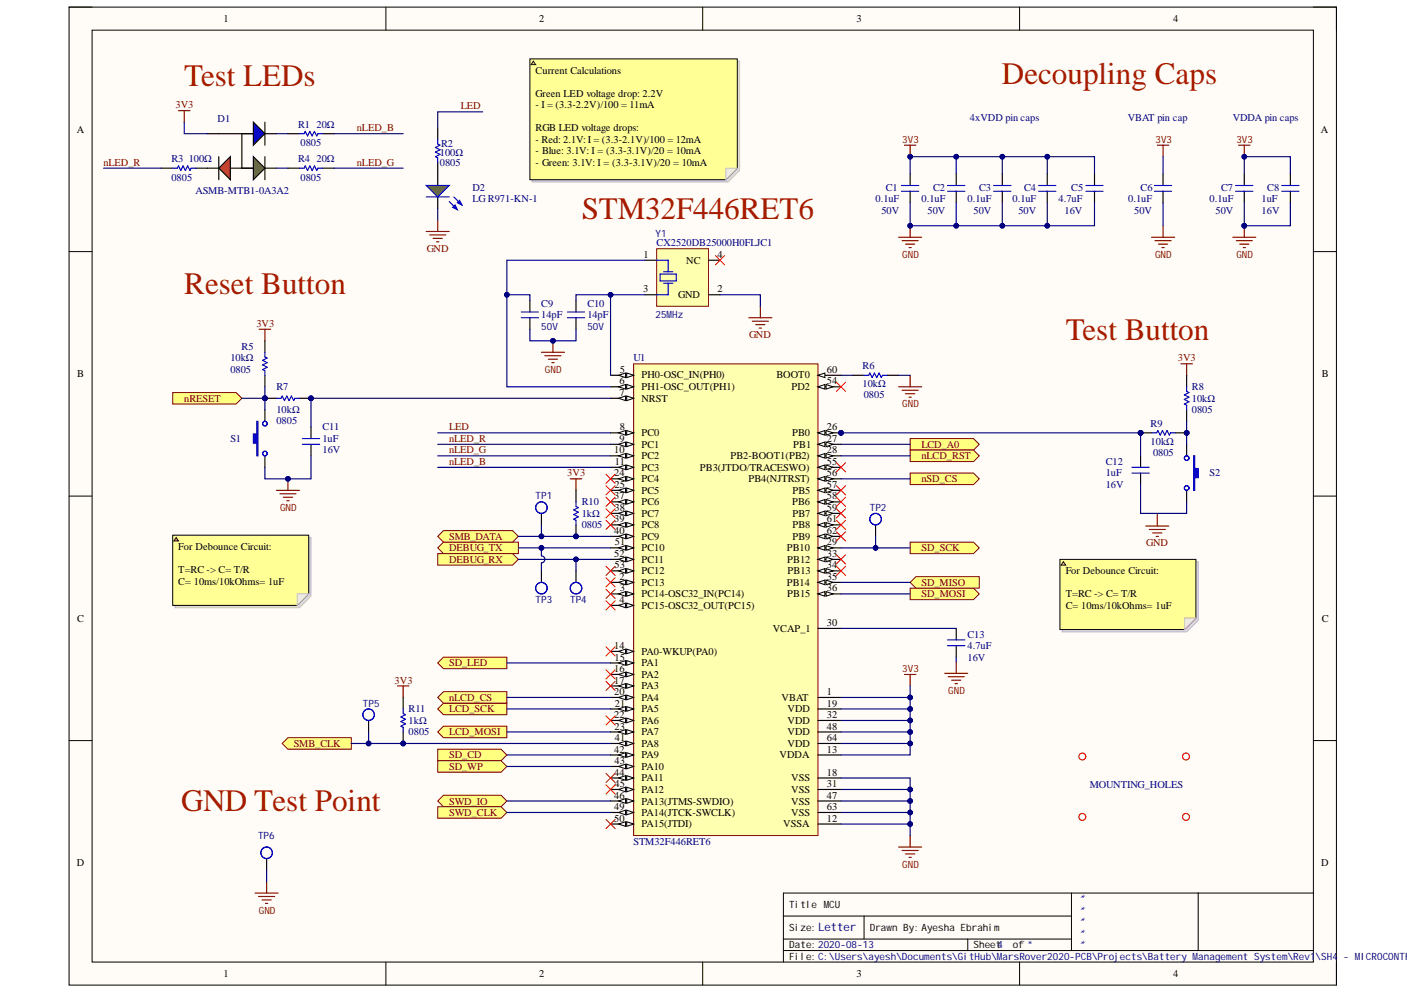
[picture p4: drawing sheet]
<svg xmlns="http://www.w3.org/2000/svg" width="297mm" height="210mm" viewBox="0 0 297 210" stroke-linecap="round" stroke-linejoin="round" font-family="sans-serif">
<defs><g id="words">
<g font-size="6.6" fill="#a61c00">
<text x="211.5" y="17.7">Decoupling Caps</text>
<text x="38.9" y="18.3">Test LEDs</text>
<text x="122.8" y="46.2">STM32F446RET6</text>
<text x="38.9" y="62">Reset Button</text>
<text x="225" y="71.7">Test Button</text>
<text x="38.2" y="171.3">GND Test Point</text>
</g>
<text font-size="2.4" fill="#000080" x="172.7" y="196.7">Letter</text>
<g font-size="2.2">
<text x="47.2" y="4.6">1</text>
<text x="113.8" y="4.6">2</text>
<text x="180.8" y="4.6">3</text>
<text x="247.7" y="4.6">4</text>
<text x="113.1" y="15.5">Current Calculations</text>
<text x="113.1" y="20.4">Green LED voltage drop: 2.2V</text>
<text x="113.1" y="22.9">- I = (3.3-2.2V)/100 = 11mA</text>
<text x="16.2" y="28">A</text>
<text x="113.1" y="27.7">RGB LED voltage drops:</text>
<text x="278.9" y="28">A</text>
<text x="113.1" y="30.2">- Red: 2.1V: I = (3.3-2.1V)/100 = 12mA</text>
<text x="113.1" y="32.6">- Blue: 3.1V: I = (3.3-3.1V)/20 = 10mA</text>
<text x="113.1" y="35">- Green: 3.1V: I = (3.3-3.1V)/20 = 10mA</text>
<text x="135.8" y="54.4">1</text>
<text x="144.9" y="55.7">NC</text>
<text x="151.5" y="54.4">4</text>
<text x="135.8" y="61.8">3</text>
<text x="143.2" y="62.9">GND</text>
<text x="151.5" y="61.8">2</text>
<text x="16.3" y="79.7">B</text>
<text x="130.8" y="81.2">6</text>
<text x="130.8" y="83.6">7</text>
<text x="130.8" y="78.7">5</text>
<text x="135.4" y="79.9">PH0-OSC_IN(PH0)</text>
<text x="135.4" y="82.4">PH1-OSC_OUT(PH1)</text>
<text x="163.9" y="79.9">BOOT0</text>
<text x="167.1" y="82.4">PD2</text>
<text x="174.6" y="81.2">54</text>
<text x="174.6" y="78.7">60</text>
<text x="279" y="79.7">B</text>
<text x="135.4" y="84.8">NRST</text>
<text x="129.7" y="95.7">10</text>
<text x="130.8" y="93.4">9</text>
<text x="130.8" y="90.9">8</text>
<text x="135.4" y="92.1">PC0</text>
<text x="135.4" y="94.5">PC1</text>
<text x="167.2" y="92.1">PB0</text>
<text x="167.5" y="94.5">PB1</text>
<text x="174.6" y="90.9">26</text>
<text x="174.6" y="93.4">27</text>
<text x="174.6" y="95.7">28</text>
<text x="129.7" y="100.6">24</text>
<text x="129.8" y="98.2">11</text>
<text x="135.4" y="97">PC2</text>
<text x="135.4" y="99.4">PC3</text>
<text x="135.4" y="101.8">PC4</text>
<text x="147.8" y="99.4">PB3(JTDO/TRACESWO)</text>
<text x="154.2" y="97">PB2-BOOT1(PB2)</text>
<text x="158" y="101.8">PB4(NJTRST)</text>
<text x="174.6" y="98.2">55</text>
<text x="174.6" y="100.6">56</text>
<text x="129.7" y="105.4">37</text>
<text x="129.7" y="103.1">25</text>
<text x="129.7" y="107.9">38</text>
<text x="135.4" y="104.3">PC5</text>
<text x="135.4" y="106.7">PC6</text>
<text x="167.2" y="106.7">PB6</text>
<text x="167.3" y="104.3">PB5</text>
<text x="174.6" y="103.1">57</text>
<text x="174.6" y="105.4">58</text>
<text x="174.6" y="107.9">59</text>
<text x="129.7" y="110.3">39</text>
<text x="129.7" y="112.8">40</text>
<text x="135.4" y="109.2">PC7</text>
<text x="135.4" y="111.5">PC8</text>
<text x="135.4" y="114">PC9</text>
<text x="167.3" y="109.2">PB7</text>
<text x="167.3" y="111.5">PB8</text>
<text x="167.3" y="114">PB9</text>
<text x="174.6" y="110.3">61</text>
<text x="174.6" y="112.8">62</text>
<text x="37.6" y="116.2">For Debounce Circuit:</text>
<text x="129.7" y="117.6">52</text>
<text x="129.8" y="115.1">51</text>
<text x="135.4" y="116.4">PC10</text>
<text x="135.4" y="118.9">PC11</text>
<text x="166.1" y="116.4">PB10</text>
<text x="166.2" y="118.9">PB12</text>
<text x="174.6" y="115.1">29</text>
<text x="174.6" y="117.6">33</text>
<text x="37.6" y="121">T=RC -&gt; C= T/R</text>
<text x="37.6" y="123.4">C= 10ms/10kOhms= 1uF</text>
<text x="129.7" y="120">53</text>
<text x="130.8" y="122.5">2</text>
<text x="130.8" y="124.9">3</text>
<text x="135.4" y="123.7">PC13</text>
<text x="135.4" y="121.2">PC12</text>
<text x="166.1" y="123.7">PB14</text>
<text x="166.3" y="121.2">PB13</text>
<text x="174.6" y="120">34</text>
<text x="174.6" y="122.5">35</text>
<text x="174.6" y="124.9">36</text>
<text x="225" y="121.2">For Debounce Circuit:</text>
<text x="16.3" y="131.3">C</text>
<text x="130.8" y="127.3">4</text>
<text x="135.4" y="126.1">PC14-OSC32_IN(PC14)</text>
<text x="135.4" y="128.6">PC15-OSC32_OUT(PC15)</text>
<text x="166.2" y="126.1">PB15</text>
<text x="225" y="126.1">T=RC -&gt; C= T/R</text>
<text x="225" y="128.6">C= 10ms/10kOhms= 1uF</text>
<text x="279" y="131.3">C</text>
<text x="129.7" y="137">14</text>
<text x="163.2" y="133.4">VCAP_1</text>
<text x="174.6" y="132.2">30</text>
<text x="129.7" y="141.9">16</text>
<text x="129.7" y="139.5">15</text>
<text x="135.4" y="138.3">PA0-WKUP(PA0)</text>
<text x="135.4" y="140.7">PA1</text>
<text x="135.4" y="143.1">PA2</text>
<text x="129.7" y="144.4">17</text>
<text x="129.7" y="146.7">20</text>
<text x="129.8" y="149.2">21</text>
<text x="135.4" y="145.6">PA3</text>
<text x="135.4" y="148">PA4</text>
<text x="165" y="148">VBAT</text>
<text x="174.6" y="146.7">1</text>
<text x="174.6" y="149.2">19</text>
<text x="129.7" y="151.6">22</text>
<text x="129.7" y="154.1">23</text>
<text x="135.4" y="150.4">PA5</text>
<text x="135.4" y="152.8">PA6</text>
<text x="135.4" y="155.3">PA7</text>
<text x="166.3" y="150.4">VDD</text>
<text x="166.3" y="152.8">VDD</text>
<text x="166.3" y="155.3">VDD</text>
<text x="174.6" y="151.6">32</text>
<text x="174.6" y="154.1">48</text>
<text x="129.7" y="158.9">42</text>
<text x="129.7" y="161.4">43</text>
<text x="129.8" y="156.5">41</text>
<text x="135.4" y="157.7">PA8</text>
<text x="135.4" y="160.1">PA9</text>
<text x="164.6" y="160.1">VDDA</text>
<text x="166.3" y="157.7">VDD</text>
<text x="174.6" y="158.9">13</text>
<text x="174.6" y="156.5">64</text>
<text x="129.7" y="163.8">44</text>
<text x="129.7" y="166.2">45</text>
<text x="135.4" y="162.5">PA10</text>
<text x="135.4" y="165">PA11</text>
<text x="135.4" y="167.4">PA12</text>
<text x="167" y="165">VSS</text>
<text x="167" y="167.4">VSS</text>
<text x="174.6" y="163.8">18</text>
<text x="174.6" y="166.2">31</text>
<text x="129.7" y="168.6">46</text>
<text x="129.7" y="171.1">49</text>
<text x="129.7" y="173.5">50</text>
<text x="135.4" y="169.9">PA13(JTMS-SWDIO)</text>
<text x="135.4" y="172.3">PA14(JTCK-SWCLK)</text>
<text x="167" y="169.9">VSS</text>
<text x="167" y="172.3">VSS</text>
<text x="174.6" y="173.5">12</text>
<text x="174.6" y="168.6">47</text>
<text x="174.6" y="171.1">63</text>
<text x="135.4" y="174.7">PA15(JTDI)</text>
<text x="165.4" y="174.7">VSSA</text>
<text x="16.2" y="182.9">D</text>
<text x="278.9" y="182.9">D</text>
<text x="47.2" y="206.3">1</text>
<text x="113.8" y="206.3">2</text>
<text x="180.8" y="206.3">3</text>
<text x="247.7" y="206.3">4</text>
</g>
<g font-size="2.2" fill="#800000">
<text x="37" y="22.9">3V3</text>
<text x="97.3" y="23.1">LED</text>
<text x="75.4" y="27.7">nLED_B</text>
<text x="21.8" y="35">nLED_R</text>
<text x="75.4" y="35">nLED_G</text>
<text x="90.1" y="53.2">GND</text>
<text x="54.1" y="69">3V3</text>
<text x="158.2" y="71.5">GND</text>
<text x="248.7" y="76.3">3V3</text>
<text x="38.9" y="84.8">nRESET</text>
<text x="94.8" y="90.9">LED</text>
<text x="94.8" y="93.4">nLED_R</text>
<text x="94.8" y="95.7">nLED_G</text>
<text x="194.5" y="94.5">LCD_A0</text>
<text x="94.8" y="98.2">nLED_B</text>
<text x="119.8" y="100.6">3V3</text>
<text x="194.5" y="101.8">nSD_CS</text>
<text x="194.5" y="97">nLCD_RST</text>
<text x="94.8" y="114">SMB_DATA</text>
<text x="94.8" y="116.4">DEBUG_TX</text>
<text x="94.8" y="118.9">DEBUG_RX</text>
<text x="194.5" y="116.4">SD_SCK</text>
<text x="242" y="115.4">GND</text>
<text x="194.5" y="123.7">SD_MISO</text>
<text x="194.5" y="126.1">SD_MOSI</text>
<text x="94.8" y="140.7">SD_LED</text>
<text x="83.3" y="144.4">3V3</text>
<text x="94.8" y="148">nLCD_CS</text>
<text x="94.8" y="155.3">LCD_MOSI</text>
<text x="94.8" y="150.4">LCD_SCK</text>
<text x="62" y="157.7">SMB_CLK</text>
<text x="94.8" y="160.1">SD_CD</text>
<text x="94.8" y="162.5">SD_WP</text>
<text x="94.8" y="169.9">SWD_IO</text>
<text x="94.8" y="172.3">SWD_CLK</text>
</g>
<g font-size="2.2" fill="#000080">
<text x="45.9" y="25.8">D1</text>
<text x="62.9" y="27">R1</text>
<text x="66.8" y="27">20Ω</text>
<text x="204.8" y="25.5">4xVDD pin caps</text>
<text x="238.1" y="25.5">VBAT pin cap</text>
<text x="260.3" y="25.5">VDDA pin caps</text>
<text x="36.2" y="34.3">R3</text>
<text x="39.8" y="34.3">100Ω</text>
<text x="62.9" y="34.3">R4</text>
<text x="63.4" y="30.9">0805</text>
<text x="66.8" y="34.3">20Ω</text>
<text x="92.9" y="35">0805</text>
<text x="92.9" y="33">100Ω</text>
<text x="93.1" y="31.1">R2</text>
<text x="36.2" y="38.2">0805</text>
<text x="41.3" y="41.1">ASMB-MTB1-0A3A2</text>
<text x="63.4" y="38.2">0805</text>
<text x="99.7" y="40.4">D2</text>
<text x="187" y="40.4">C1</text>
<text x="197" y="40.4">C2</text>
<text x="206.7" y="40.4">C3</text>
<text x="216.2" y="40.4">C4</text>
<text x="226.2" y="40.4">C5</text>
<text x="240.8" y="40.4">C6</text>
<text x="257.8" y="40.4">C7</text>
<text x="267.5" y="40.4">C8</text>
<text x="99.7" y="42.7">LG R971-KN-1</text>
<text x="184.8" y="42.7">0.1uF</text>
<text x="186.1" y="45.2">50V</text>
<text x="194.5" y="42.7">0.1uF</text>
<text x="195.8" y="45.2">50V</text>
<text x="204.3" y="42.7">0.1uF</text>
<text x="205.5" y="45.2">50V</text>
<text x="213.7" y="42.7">0.1uF</text>
<text x="215" y="45.2">50V</text>
<text x="223.5" y="42.7">4.7uF</text>
<text x="224.7" y="45.2">16V</text>
<text x="238.2" y="42.7">0.1uF</text>
<text x="239.4" y="45.2">50V</text>
<text x="255.3" y="42.7">0.1uF</text>
<text x="256.6" y="45.2">50V</text>
<text x="266.3" y="42.7">1uF</text>
<text x="266.3" y="45.2">16V</text>
<text x="138.6" y="52">CX2520DB25000H0FLJC1</text>
<text x="114.3" y="64.8">C9</text>
<text x="124" y="64.8">C10</text>
<text x="114.3" y="67.2">14pF</text>
<text x="124" y="67.2">14pF</text>
<text x="48.6" y="76.3">10kΩ</text>
<text x="51" y="73.9">R5</text>
<text x="133.7" y="76.3">U1</text>
<text x="182.1" y="78">R6</text>
<text x="48.6" y="78.7">0805</text>
<text x="58.4" y="82.4">R7</text>
<text x="182.1" y="81.7">10kΩ</text>
<text x="251.6" y="82.4">R8</text>
<text x="58.4" y="89.6">0805</text>
<text x="58.4" y="87.3">10kΩ</text>
<text x="182.4" y="84.1">0805</text>
<text x="251.6" y="87.3">0805</text>
<text x="251.6" y="84.8">10kΩ</text>
<text x="48.6" y="93.4">S1</text>
<text x="68.1" y="93.4">1uF</text>
<text x="68.1" y="95.7">16V</text>
<text x="68.1" y="90.9">C11</text>
<text x="242.9" y="94">10kΩ</text>
<text x="242.9" y="90.1">R9</text>
<text x="233.4" y="100.6">1uF</text>
<text x="233.4" y="98.2">C12</text>
<text x="243.4" y="96.2">0805</text>
<text x="255.3" y="100.6">S2</text>
<text x="122.8" y="106.7">R10</text>
<text x="233.4" y="103.1">16V</text>
<text x="122.8" y="111.5">0805</text>
<text x="122.8" y="109.2">1kΩ</text>
<text x="204.3" y="137">4.7uF</text>
<text x="204.3" y="134.7">C13</text>
<text x="204.3" y="139.5">16V</text>
<text x="86.3" y="155.3">0805</text>
<text x="86.3" y="152.8">1kΩ</text>
<text x="86.3" y="150.4">R11</text>
<text x="230.1" y="166.4">MOUNTING_HOLES</text>
<text x="133.7" y="178.3">STM32F446RET6</text>
</g>
<g font-size="2.1" fill="#800000">
<text x="190.5" y="30.2">3V3</text>
<text x="243.9" y="30.2">3V3</text>
<text x="261" y="30.2">3V3</text>
<text x="190.5" y="54.4">GND</text>
<text x="243.8" y="54.4">GND</text>
<text x="261" y="54.4">GND</text>
<text x="115" y="78.7">GND</text>
<text x="190.5" y="86">GND</text>
<text x="59.1" y="107.9">GND</text>
<text x="190.5" y="141.9">3V3</text>
<text x="200.2" y="146.5">GND</text>
<text x="190.5" y="183.2">GND</text>
<text x="54.6" y="193">GND</text>
</g>
<g font-size="2.1" fill="#000080">
<text x="138.4" y="50.1">Y1</text>
<text x="114.3" y="69.6">50V</text>
<text x="124" y="69.6">50V</text>
<text x="138.4" y="67.1">25MHz</text>
<text x="113.1" y="105.4">TP1</text>
<text x="183.6" y="107.9">TP2</text>
<text x="113.1" y="127.3">TP3</text>
<text x="120.4" y="127.3">TP4</text>
<text x="76.6" y="149.2">TP5</text>
<text x="54.5" y="177.2">TP6</text>
<text x="227.4" y="190.5">*</text>
<text x="227.4" y="193">*</text>
<text x="227.4" y="195.3">*</text>
<text x="227.4" y="197.8">*</text>
<text x="227.4" y="200.2">*</text>
<text x="277.7" y="202.7">\SH4</text>
<text x="283.6" y="202.7">- MICROCONTRO</text>
</g>
<g font-size="2.1">
<text x="166.6" y="191.7">Title MCU</text>
<text x="166.6" y="196.6">Size:</text>
<text x="183.6" y="196.6">Drawn By:Ayesha Ebrahim</text>
<text x="166.6" y="200.2">Date:2020-08-13</text>
<text x="166.6" y="202.7">File:C:\Users\ayesh\Documents\GitHub\MarsRover2020-PCB\Projects\Battery Management System\Rev1</text>
<text x="205.5" y="200.2">Sheet4</text>
<text x="213.8" y="200.2">of *</text>
</g>
</g></defs>
<path d="M14.6 1.5h267.5v206.5h-267.5z" fill-rule="evenodd" fill="#fffcf8"/>
<path d="M14.6 1.5h267.5v206.5h-267.5z" fill="none" stroke="#000" stroke-width=".21"/>
<path d="M19.4 6.4h257.9v196.8h-257.9z" fill-rule="evenodd" fill="#fffcf8"/>
<g fill="none" stroke="#000" stroke-width=".21">
<path d="M14.6 1.5h4.8M19.4 6.4h257.9v196.8h-257.9zM81.5 1.5v4.9M148.4 1.5v4.9M215.2 1.5v4.9M277.3 1.5h4.8v4.9M14.6 53.1h4.8M277.3 53.1h4.8M14.6 104.8h4.8M277.3 104.8h4.8M14.6 156.4h4.8M277.3 156.4h4.8"/>
<path d="M165.4 193.4h60.8M165.4 198.3h60.8M182.4 193.4v4.9M204.3 198.3v2.4M226.2 188.6v12.1M253 188.6v12.1M277.3 188.6h-111.9v14.6M81.5 203.2v4.8M148.4 203.2v4.8M165.4 200.7h111.9M215.2 203.2v4.8M282.1 203.2v4.8"/>
</g>
<path d="M138.6 52.5h11v12.2h-11z" fill-rule="evenodd" fill="#ffffb0"/>
<path d="M138.6 52.5h11v12.2h-11z" fill="none" stroke="#800000" stroke-width=".21"/>
<path d="M136.2 55h2.4M149.6 55h2.4M111.9 63.5v2.4M111.9 67.1v2.4M121.6 63.5v2.4M121.6 67.1v2.4M136.2 62.2h2.4M149.6 62.2h2.4" fill="none" stroke="#000" stroke-width=".24"/>
<path d="M138.6 55h2.5v2.4M139.4 57.9h3.4v1.4h-3.4zM140.1 59.8h1.9M140.1 57.4h1.9M141.1 59.8v2.4h-2.5M110 67.1h3.7M110 65.9h3.7M119.8 67.1h3.6M119.8 65.9h3.6" fill="none" stroke="#00f" stroke-width=".24"/>
<path d="M201.9 139.8v2.4M199.4 142.2h4.9M200.2 142.9h3.4M200.9 143.6h1.9M201.6 144.4h.5M189.7 178.9h4.9M190.4 179.6h3.4M192.1 176.4v2.5M191.2 180.3h1.9M191.9 181.1h.5" fill="none" stroke="#800000" stroke-width=".24"/>
<circle cx="177.5" cy="91.4" r=".49" fill="#000080"/>
<circle cx="177.5" cy="91.4" r=".49" fill="none" stroke="#000080" stroke-width=".21"/>
<path d="M133.8 76.8h38.9v99.6h-38.9z" fill-rule="evenodd" fill="#ffffb0"/>
<path d="M133.8 76.8h38.9v99.6h-38.9z" fill="none" stroke="#800000" stroke-width=".21"/>
<path d="M128.9 96.3h4.9" fill="none" stroke="#000" stroke-width=".24"/>
<path d="M132.3 95.8l1.5 .5-1.5 .4z" fill="#f8fcff"/>
<path d="M132.3 95.8l1.5 .5-1.5 .4z" fill="none" stroke="#000" stroke-width=".21"/>
<path d="M130.6 96.3l1.5-.5v.9z" fill="#f8fcff"/>
<path d="M130.6 96.3l1.5-.5v.9z" fill="none" stroke="#000" stroke-width=".21"/>
<path d="M128.9 98.7h4.9" fill="none" stroke="#000" stroke-width=".24"/>
<path d="M132.3 98.2l1.5 .5-1.5 .5z" fill="#f8fcff"/>
<path d="M132.3 98.2l1.5 .5-1.5 .5z" fill="none" stroke="#000" stroke-width=".21"/>
<path d="M130.6 98.7l1.5-.5v1z" fill="#f8fcff"/>
<path d="M130.6 98.7l1.5-.5v1z" fill="none" stroke="#000" stroke-width=".21"/>
<path d="M128.9 137.6h4.9" fill="none" stroke="#000" stroke-width=".24"/>
<path d="M132.3 137.1l1.5 .5-1.5 .4z" fill="#f8fcff"/>
<path d="M132.3 137.1l1.5 .5-1.5 .4z" fill="none" stroke="#000" stroke-width=".21"/>
<path d="M130.6 137.6l1.5-.5v.9z" fill="#f8fcff"/>
<path d="M130.6 137.6l1.5-.5v.9z" fill="none" stroke="#000" stroke-width=".21"/>
<path d="M128.9 140h4.9" fill="none" stroke="#000" stroke-width=".24"/>
<path d="M132.3 139.5l1.5 .5-1.5 .5z" fill="#f8fcff"/>
<path d="M132.3 139.5l1.5 .5-1.5 .5z" fill="none" stroke="#000" stroke-width=".21"/>
<path d="M130.6 140l1.5-.5v1z" fill="#f8fcff"/>
<path d="M130.6 140l1.5-.5v1z" fill="none" stroke="#000" stroke-width=".21"/>
<path d="M128.9 142.4h4.9" fill="none" stroke="#000" stroke-width=".24"/>
<path d="M132.3 141.9l1.5 .5-1.5 .5z" fill="#f8fcff"/>
<path d="M132.3 141.9l1.5 .5-1.5 .5z" fill="none" stroke="#000" stroke-width=".21"/>
<path d="M130.6 142.4l1.5-.5v1z" fill="#f8fcff"/>
<path d="M130.6 142.4l1.5-.5v1z" fill="none" stroke="#000" stroke-width=".21"/>
<path d="M128.9 144.8h4.9" fill="none" stroke="#000" stroke-width=".24"/>
<path d="M132.3 144.4l1.5 .4-1.5 .5z" fill="#f8fcff"/>
<path d="M132.3 144.4l1.5 .4-1.5 .5z" fill="none" stroke="#000" stroke-width=".21"/>
<path d="M130.6 144.8l1.5-.4v.9z" fill="#f8fcff"/>
<path d="M130.6 144.8l1.5-.4v.9z" fill="none" stroke="#000" stroke-width=".21"/>
<path d="M128.9 123h4.9" fill="none" stroke="#000" stroke-width=".24"/>
<path d="M132.3 122.5l1.5 .5-1.5 .5z" fill="#f8fcff"/>
<path d="M132.3 122.5l1.5 .5-1.5 .5z" fill="none" stroke="#000" stroke-width=".21"/>
<path d="M130.6 123l1.5-.5v1z" fill="#f8fcff"/>
<path d="M130.6 123l1.5-.5v1z" fill="none" stroke="#000" stroke-width=".21"/>
<path d="M128.9 147.3h4.9" fill="none" stroke="#000" stroke-width=".24"/>
<path d="M132.3 146.8l1.5 .5-1.5 .5z" fill="#f8fcff"/>
<path d="M132.3 146.8l1.5 .5-1.5 .5z" fill="none" stroke="#000" stroke-width=".21"/>
<path d="M130.6 147.3l1.5-.5v1z" fill="#f8fcff"/>
<path d="M130.6 147.3l1.5-.5v1z" fill="none" stroke="#000" stroke-width=".21"/>
<path d="M128.9 149.7h4.9" fill="none" stroke="#000" stroke-width=".24"/>
<path d="M132.3 149.2l1.5 .5-1.5 .5z" fill="#f8fcff"/>
<path d="M132.3 149.2l1.5 .5-1.5 .5z" fill="none" stroke="#000" stroke-width=".21"/>
<path d="M130.6 149.7l1.5-.5v1z" fill="#f8fcff"/>
<path d="M130.6 149.7l1.5-.5v1z" fill="none" stroke="#000" stroke-width=".21"/>
<path d="M128.9 152.1h4.9" fill="none" stroke="#000" stroke-width=".24"/>
<path d="M132.3 151.7l1.5 .4-1.5 .5z" fill="#f8fcff"/>
<path d="M132.3 151.7l1.5 .4-1.5 .5z" fill="none" stroke="#000" stroke-width=".21"/>
<path d="M130.6 152.1l1.5-.4v.9z" fill="#f8fcff"/>
<path d="M130.6 152.1l1.5-.4v.9z" fill="none" stroke="#000" stroke-width=".21"/>
<path d="M128.9 154.6h4.9" fill="none" stroke="#000" stroke-width=".24"/>
<path d="M132.3 154.1l1.5 .5-1.5 .5z" fill="#f8fcff"/>
<path d="M132.3 154.1l1.5 .5-1.5 .5z" fill="none" stroke="#000" stroke-width=".21"/>
<path d="M130.6 154.6l1.5-.5v1z" fill="#f8fcff"/>
<path d="M130.6 154.6l1.5-.5v1z" fill="none" stroke="#000" stroke-width=".21"/>
<path d="M128.9 101.1h4.9" fill="none" stroke="#000" stroke-width=".24"/>
<path d="M132.3 100.6l1.5 .5-1.5 .5z" fill="#f8fcff"/>
<path d="M132.3 100.6l1.5 .5-1.5 .5z" fill="none" stroke="#000" stroke-width=".21"/>
<path d="M130.6 101.1l1.5-.5v1z" fill="#f8fcff"/>
<path d="M130.6 101.1l1.5-.5v1z" fill="none" stroke="#000" stroke-width=".21"/>
<path d="M128.9 103.5h4.9" fill="none" stroke="#000" stroke-width=".24"/>
<path d="M132.3 103.1l1.5 .4-1.5 .5z" fill="#f8fcff"/>
<path d="M132.3 103.1l1.5 .4-1.5 .5z" fill="none" stroke="#000" stroke-width=".21"/>
<path d="M130.6 103.5l1.5-.4v.9z" fill="#f8fcff"/>
<path d="M130.6 103.5l1.5-.4v.9z" fill="none" stroke="#000" stroke-width=".21"/>
<path d="M172.7 91.4h4.8" fill="none" stroke="#000" stroke-width=".24"/>
<path d="M172.7 91.4l1.4-.5v1z" fill="#f8fcff"/>
<path d="M172.7 91.4l1.4-.5v1z" fill="none" stroke="#000" stroke-width=".21"/>
<path d="M174.4 90.9l1.4 .5-1.4 .5z" fill="#f8fcff"/>
<path d="M174.4 90.9l1.4 .5-1.4 .5z" fill="none" stroke="#000" stroke-width=".21"/>
<circle cx="177.5" cy="91.4" r=".49" fill="#000080"/>
<circle cx="177.5" cy="91.4" r=".49" fill="none" stroke="#000080" stroke-width=".21"/>
<path d="M172.7 93.8h4.8" fill="none" stroke="#000" stroke-width=".24"/>
<path d="M172.7 93.8l1.4-.5v1z" fill="#f8fcff"/>
<path d="M172.7 93.8l1.4-.5v1z" fill="none" stroke="#000" stroke-width=".21"/>
<path d="M174.4 93.3l1.4 .5-1.4 .5z" fill="#f8fcff"/>
<path d="M174.4 93.3l1.4 .5-1.4 .5z" fill="none" stroke="#000" stroke-width=".21"/>
<path d="M172.7 96.3h4.8" fill="none" stroke="#000" stroke-width=".24"/>
<path d="M172.7 96.3l1.4-.5v.9z" fill="#f8fcff"/>
<path d="M172.7 96.3l1.4-.5v.9z" fill="none" stroke="#000" stroke-width=".21"/>
<path d="M174.4 95.8l1.4 .5-1.4 .4z" fill="#f8fcff"/>
<path d="M174.4 95.8l1.4 .5-1.4 .4z" fill="none" stroke="#000" stroke-width=".21"/>
<path d="M172.7 115.7h4.8" fill="none" stroke="#000" stroke-width=".24"/>
<path d="M172.7 115.7l1.4-.5v1z" fill="#f8fcff"/>
<path d="M172.7 115.7l1.4-.5v1z" fill="none" stroke="#000" stroke-width=".21"/>
<path d="M174.4 115.2l1.4 .5-1.4 .5z" fill="#f8fcff"/>
<path d="M174.4 115.2l1.4 .5-1.4 .5z" fill="none" stroke="#000" stroke-width=".21"/>
<path d="M128.9 125.4h4.9" fill="none" stroke="#000" stroke-width=".24"/>
<path d="M132.3 124.9l1.5 .5-1.5 .5z" fill="#f8fcff"/>
<path d="M132.3 124.9l1.5 .5-1.5 .5z" fill="none" stroke="#000" stroke-width=".21"/>
<path d="M130.6 125.4l1.5-.5v1z" fill="#f8fcff"/>
<path d="M130.6 125.4l1.5-.5v1z" fill="none" stroke="#000" stroke-width=".21"/>
<path d="M172.7 118.1h4.8" fill="none" stroke="#000" stroke-width=".24"/>
<path d="M172.7 118.1l1.4-.5v1z" fill="#f8fcff"/>
<path d="M172.7 118.1l1.4-.5v1z" fill="none" stroke="#000" stroke-width=".21"/>
<path d="M174.4 117.6l1.4 .5-1.4 .5z" fill="#f8fcff"/>
<path d="M174.4 117.6l1.4 .5-1.4 .5z" fill="none" stroke="#000" stroke-width=".21"/>
<path d="M172.7 120.6h4.8" fill="none" stroke="#000" stroke-width=".24"/>
<path d="M172.7 120.6l1.4-.5v.9z" fill="#f8fcff"/>
<path d="M172.7 120.6l1.4-.5v.9z" fill="none" stroke="#000" stroke-width=".21"/>
<path d="M174.4 120.1l1.4 .5-1.4 .4z" fill="#f8fcff"/>
<path d="M174.4 120.1l1.4 .5-1.4 .4z" fill="none" stroke="#000" stroke-width=".21"/>
<path d="M172.7 123h4.8" fill="none" stroke="#000" stroke-width=".24"/>
<path d="M172.7 123l1.4-.5v1z" fill="#f8fcff"/>
<path d="M172.7 123l1.4-.5v1z" fill="none" stroke="#000" stroke-width=".21"/>
<path d="M174.4 122.5l1.4 .5-1.4 .5z" fill="#f8fcff"/>
<path d="M174.4 122.5l1.4 .5-1.4 .5z" fill="none" stroke="#000" stroke-width=".21"/>
<path d="M172.7 125.4h4.8" fill="none" stroke="#000" stroke-width=".24"/>
<path d="M172.7 125.4l1.4-.5v1z" fill="#f8fcff"/>
<path d="M172.7 125.4l1.4-.5v1z" fill="none" stroke="#000" stroke-width=".21"/>
<path d="M174.4 124.9l1.4 .5-1.4 .5z" fill="#f8fcff"/>
<path d="M174.4 124.9l1.4 .5-1.4 .5z" fill="none" stroke="#000" stroke-width=".21"/>
<path d="M128.9 106h4.9" fill="none" stroke="#000" stroke-width=".24"/>
<path d="M132.3 105.5l1.5 .5-1.5 .5z" fill="#f8fcff"/>
<path d="M132.3 105.5l1.5 .5-1.5 .5z" fill="none" stroke="#000" stroke-width=".21"/>
<path d="M130.6 106l1.5-.5v1z" fill="#f8fcff"/>
<path d="M130.6 106l1.5-.5v1z" fill="none" stroke="#000" stroke-width=".21"/>
<path d="M128.9 108.4h4.9" fill="none" stroke="#000" stroke-width=".24"/>
<path d="M132.3 107.9l1.5 .5-1.5 .5z" fill="#f8fcff"/>
<path d="M132.3 107.9l1.5 .5-1.5 .5z" fill="none" stroke="#000" stroke-width=".21"/>
<path d="M130.6 108.4l1.5-.5v1z" fill="#f8fcff"/>
<path d="M130.6 108.4l1.5-.5v1z" fill="none" stroke="#000" stroke-width=".21"/>
<path d="M128.9 110.8h4.9" fill="none" stroke="#000" stroke-width=".24"/>
<path d="M132.3 110.4l1.5 .4-1.5 .5z" fill="#f8fcff"/>
<path d="M132.3 110.4l1.5 .4-1.5 .5z" fill="none" stroke="#000" stroke-width=".21"/>
<path d="M130.6 110.8l1.5-.4v.9z" fill="#f8fcff"/>
<path d="M130.6 110.8l1.5-.4v.9z" fill="none" stroke="#000" stroke-width=".21"/>
<path d="M128.9 127.8h4.9" fill="none" stroke="#000" stroke-width=".24"/>
<path d="M132.3 127.4l1.5 .4-1.5 .5z" fill="#f8fcff"/>
<path d="M132.3 127.4l1.5 .4-1.5 .5z" fill="none" stroke="#000" stroke-width=".21"/>
<path d="M130.6 127.8l1.5-.4v.9z" fill="#f8fcff"/>
<path d="M130.6 127.8l1.5-.4v.9z" fill="none" stroke="#000" stroke-width=".21"/>
<path d="M128.9 113.3h4.9" fill="none" stroke="#000" stroke-width=".24"/>
<path d="M132.3 112.8l1.5 .5-1.5 .5z" fill="#f8fcff"/>
<path d="M132.3 112.8l1.5 .5-1.5 .5z" fill="none" stroke="#000" stroke-width=".21"/>
<path d="M130.6 113.3l1.5-.5v1z" fill="#f8fcff"/>
<path d="M130.6 113.3l1.5-.5v1z" fill="none" stroke="#000" stroke-width=".21"/>
<path d="M128.9 157h4.9" fill="none" stroke="#000" stroke-width=".24"/>
<path d="M132.3 156.5l1.5 .5-1.5 .5z" fill="#f8fcff"/>
<path d="M132.3 156.5l1.5 .5-1.5 .5z" fill="none" stroke="#000" stroke-width=".21"/>
<path d="M130.6 157l1.5-.5v1z" fill="#f8fcff"/>
<path d="M130.6 157l1.5-.5v1z" fill="none" stroke="#000" stroke-width=".21"/>
<path d="M128.9 159.4h4.9" fill="none" stroke="#000" stroke-width=".24"/>
<path d="M132.3 158.9l1.5 .5-1.5 .5z" fill="#f8fcff"/>
<path d="M132.3 158.9l1.5 .5-1.5 .5z" fill="none" stroke="#000" stroke-width=".21"/>
<path d="M130.6 159.4l1.5-.5v1z" fill="#f8fcff"/>
<path d="M130.6 159.4l1.5-.5v1z" fill="none" stroke="#000" stroke-width=".21"/>
<path d="M128.9 161.9h4.9" fill="none" stroke="#000" stroke-width=".24"/>
<path d="M132.3 161.4l1.5 .5-1.5 .4z" fill="#f8fcff"/>
<path d="M132.3 161.4l1.5 .5-1.5 .4z" fill="none" stroke="#000" stroke-width=".21"/>
<path d="M130.6 161.9l1.5-.5v.9z" fill="#f8fcff"/>
<path d="M130.6 161.9l1.5-.5v.9z" fill="none" stroke="#000" stroke-width=".21"/>
<path d="M128.9 164.3h4.9" fill="none" stroke="#000" stroke-width=".24"/>
<path d="M132.3 163.8l1.5 .5-1.5 .5z" fill="#f8fcff"/>
<path d="M132.3 163.8l1.5 .5-1.5 .5z" fill="none" stroke="#000" stroke-width=".21"/>
<path d="M130.6 164.3l1.5-.5v1z" fill="#f8fcff"/>
<path d="M130.6 164.3l1.5-.5v1z" fill="none" stroke="#000" stroke-width=".21"/>
<path d="M128.9 166.7h4.9" fill="none" stroke="#000" stroke-width=".24"/>
<path d="M132.3 166.2l1.5 .5-1.5 .5z" fill="#f8fcff"/>
<path d="M132.3 166.2l1.5 .5-1.5 .5z" fill="none" stroke="#000" stroke-width=".21"/>
<path d="M130.6 166.7l1.5-.5v1z" fill="#f8fcff"/>
<path d="M130.6 166.7l1.5-.5v1z" fill="none" stroke="#000" stroke-width=".21"/>
<path d="M128.9 169.1h4.9" fill="none" stroke="#000" stroke-width=".24"/>
<path d="M132.3 168.7l1.5 .4-1.5 .5z" fill="#f8fcff"/>
<path d="M132.3 168.7l1.5 .4-1.5 .5z" fill="none" stroke="#000" stroke-width=".21"/>
<path d="M130.6 169.1l1.5-.4v.9z" fill="#f8fcff"/>
<path d="M130.6 169.1l1.5-.4v.9z" fill="none" stroke="#000" stroke-width=".21"/>
<path d="M128.9 171.6h4.9" fill="none" stroke="#000" stroke-width=".24"/>
<path d="M132.3 171.1l1.5 .5-1.5 .5z" fill="#f8fcff"/>
<path d="M132.3 171.1l1.5 .5-1.5 .5z" fill="none" stroke="#000" stroke-width=".21"/>
<path d="M130.6 171.6l1.5-.5v1z" fill="#f8fcff"/>
<path d="M130.6 171.6l1.5-.5v1z" fill="none" stroke="#000" stroke-width=".21"/>
<path d="M128.9 79.3h4.9" fill="none" stroke="#000" stroke-width=".24"/>
<path d="M132.3 78.8l1.5 .5-1.5 .4z" fill="#f8fcff"/>
<path d="M132.3 78.8l1.5 .5-1.5 .4z" fill="none" stroke="#000" stroke-width=".21"/>
<path d="M130.6 79.3l1.5-.5v.9z" fill="#f8fcff"/>
<path d="M130.6 79.3l1.5-.5v.9z" fill="none" stroke="#000" stroke-width=".21"/>
<path d="M128.9 174h4.9" fill="none" stroke="#000" stroke-width=".24"/>
<path d="M132.3 173.5l1.5 .5-1.5 .5z" fill="#f8fcff"/>
<path d="M132.3 173.5l1.5 .5-1.5 .5z" fill="none" stroke="#000" stroke-width=".21"/>
<path d="M130.6 174l1.5-.5v1z" fill="#f8fcff"/>
<path d="M130.6 174l1.5-.5v1z" fill="none" stroke="#000" stroke-width=".21"/>
<path d="M128.9 115.7h4.9" fill="none" stroke="#000" stroke-width=".24"/>
<path d="M132.3 115.2l1.5 .5-1.5 .5z" fill="#f8fcff"/>
<path d="M132.3 115.2l1.5 .5-1.5 .5z" fill="none" stroke="#000" stroke-width=".21"/>
<path d="M130.6 115.7l1.5-.5v1z" fill="#f8fcff"/>
<path d="M130.6 115.7l1.5-.5v1z" fill="none" stroke="#000" stroke-width=".21"/>
<path d="M128.9 118.1h4.9" fill="none" stroke="#000" stroke-width=".24"/>
<path d="M132.3 117.6l1.5 .5-1.5 .5z" fill="#f8fcff"/>
<path d="M132.3 117.6l1.5 .5-1.5 .5z" fill="none" stroke="#000" stroke-width=".21"/>
<path d="M130.6 118.1l1.5-.5v1z" fill="#f8fcff"/>
<path d="M130.6 118.1l1.5-.5v1z" fill="none" stroke="#000" stroke-width=".21"/>
<path d="M128.9 120.6h4.9" fill="none" stroke="#000" stroke-width=".24"/>
<path d="M132.3 120.1l1.5 .5-1.5 .4z" fill="#f8fcff"/>
<path d="M132.3 120.1l1.5 .5-1.5 .4z" fill="none" stroke="#000" stroke-width=".21"/>
<path d="M130.6 120.6l1.5-.5v.9z" fill="#f8fcff"/>
<path d="M130.6 120.6l1.5-.5v.9z" fill="none" stroke="#000" stroke-width=".21"/>
<path d="M172.7 81.7h4.8" fill="none" stroke="#000" stroke-width=".24"/>
<path d="M172.7 81.7l1.4-.5v1z" fill="#f8fcff"/>
<path d="M172.7 81.7l1.4-.5v1z" fill="none" stroke="#000" stroke-width=".21"/>
<path d="M174.4 81.2l1.4 .5-1.4 .5z" fill="#f8fcff"/>
<path d="M174.4 81.2l1.4 .5-1.4 .5z" fill="none" stroke="#000" stroke-width=".21"/>
<path d="M172.7 98.7h4.8" fill="none" stroke="#000" stroke-width=".24"/>
<path d="M172.7 98.7l1.4-.5v1z" fill="#f8fcff"/>
<path d="M172.7 98.7l1.4-.5v1z" fill="none" stroke="#000" stroke-width=".21"/>
<path d="M174.4 98.2l1.4 .5-1.4 .5z" fill="#f8fcff"/>
<path d="M174.4 98.2l1.4 .5-1.4 .5z" fill="none" stroke="#000" stroke-width=".21"/>
<path d="M172.7 101.1h4.8" fill="none" stroke="#000" stroke-width=".24"/>
<path d="M172.7 101.1l1.4-.5v1z" fill="#f8fcff"/>
<path d="M172.7 101.1l1.4-.5v1z" fill="none" stroke="#000" stroke-width=".21"/>
<path d="M174.4 100.6l1.4 .5-1.4 .5z" fill="#f8fcff"/>
<path d="M174.4 100.6l1.4 .5-1.4 .5z" fill="none" stroke="#000" stroke-width=".21"/>
<path d="M172.7 103.5h4.8" fill="none" stroke="#000" stroke-width=".24"/>
<path d="M172.7 103.5l1.4-.4v.9z" fill="#f8fcff"/>
<path d="M172.7 103.5l1.4-.4v.9z" fill="none" stroke="#000" stroke-width=".21"/>
<path d="M174.4 103.1l1.4 .4-1.4 .5z" fill="#f8fcff"/>
<path d="M174.4 103.1l1.4 .4-1.4 .5z" fill="none" stroke="#000" stroke-width=".21"/>
<path d="M172.7 106h4.8" fill="none" stroke="#000" stroke-width=".24"/>
<path d="M172.7 106l1.4-.5v1z" fill="#f8fcff"/>
<path d="M172.7 106l1.4-.5v1z" fill="none" stroke="#000" stroke-width=".21"/>
<path d="M174.4 105.5l1.4 .5-1.4 .5z" fill="#f8fcff"/>
<path d="M174.4 105.5l1.4 .5-1.4 .5z" fill="none" stroke="#000" stroke-width=".21"/>
<path d="M172.7 108.4h4.8" fill="none" stroke="#000" stroke-width=".24"/>
<path d="M172.7 108.4l1.4-.5v1z" fill="#f8fcff"/>
<path d="M172.7 108.4l1.4-.5v1z" fill="none" stroke="#000" stroke-width=".21"/>
<path d="M174.4 107.9l1.4 .5-1.4 .5z" fill="#f8fcff"/>
<path d="M174.4 107.9l1.4 .5-1.4 .5z" fill="none" stroke="#000" stroke-width=".21"/>
<path d="M128.9 81.7h4.9" fill="none" stroke="#000" stroke-width=".24"/>
<path d="M132.3 81.2l1.5 .5-1.5 .5z" fill="#f8fcff"/>
<path d="M132.3 81.2l1.5 .5-1.5 .5z" fill="none" stroke="#000" stroke-width=".21"/>
<path d="M130.6 81.7l1.5-.5v1z" fill="#f8fcff"/>
<path d="M130.6 81.7l1.5-.5v1z" fill="none" stroke="#000" stroke-width=".21"/>
<path d="M172.7 79.3h4.8" fill="none" stroke="#000" stroke-width=".24"/>
<path d="M172.7 79.3l1.4-.5v.9z" fill="#f8fcff"/>
<path d="M172.7 79.3l1.4-.5v.9z" fill="none" stroke="#000" stroke-width=".21"/>
<path d="M172.7 110.8h4.8" fill="none" stroke="#000" stroke-width=".24"/>
<path d="M172.7 110.8l1.4-.4v.9z" fill="#f8fcff"/>
<path d="M172.7 110.8l1.4-.4v.9z" fill="none" stroke="#000" stroke-width=".21"/>
<path d="M174.4 110.4l1.4 .4-1.4 .5z" fill="#f8fcff"/>
<path d="M174.4 110.4l1.4 .4-1.4 .5z" fill="none" stroke="#000" stroke-width=".21"/>
<path d="M172.7 113.3h4.8" fill="none" stroke="#000" stroke-width=".24"/>
<path d="M172.7 113.3l1.4-.5v1z" fill="#f8fcff"/>
<path d="M172.7 113.3l1.4-.5v1z" fill="none" stroke="#000" stroke-width=".21"/>
<path d="M174.4 112.8l1.4 .5-1.4 .5z" fill="#f8fcff"/>
<path d="M174.4 112.8l1.4 .5-1.4 .5z" fill="none" stroke="#000" stroke-width=".21"/>
<path d="M128.9 84.1h4.9" fill="none" stroke="#000" stroke-width=".24"/>
<path d="M132.3 83.6l1.5 .5-1.5 .5z" fill="#f8fcff"/>
<path d="M132.3 83.6l1.5 .5-1.5 .5z" fill="none" stroke="#000" stroke-width=".21"/>
<path d="M130.6 84.1l1.5-.5v1z" fill="#f8fcff"/>
<path d="M130.6 84.1l1.5-.5v1z" fill="none" stroke="#000" stroke-width=".21"/>
<path d="M128.9 91.4h4.9" fill="none" stroke="#000" stroke-width=".24"/>
<path d="M132.3 90.9l1.5 .5-1.5 .5z" fill="#f8fcff"/>
<path d="M132.3 90.9l1.5 .5-1.5 .5z" fill="none" stroke="#000" stroke-width=".21"/>
<path d="M130.6 91.4l1.5-.5v1z" fill="#f8fcff"/>
<path d="M130.6 91.4l1.5-.5v1z" fill="none" stroke="#000" stroke-width=".21"/>
<path d="M128.9 93.8h4.9" fill="none" stroke="#000" stroke-width=".24"/>
<path d="M132.3 93.3l1.5 .5-1.5 .5z" fill="#f8fcff"/>
<path d="M132.3 93.3l1.5 .5-1.5 .5z" fill="none" stroke="#000" stroke-width=".21"/>
<path d="M130.6 93.8l1.5-.5v1z" fill="#f8fcff"/>
<path d="M130.6 93.8l1.5-.5v1z" fill="none" stroke="#000" stroke-width=".21"/>
<path d="M172.7 132.7h4.8M172.7 147.3h4.8M172.7 159.4h4.8M172.7 149.7h4.8M172.7 152.1h4.8M172.7 154.6h4.8M172.7 157h4.8M172.7 174h4.8M172.7 164.3h4.8M172.7 166.7h4.8M172.7 169.1h4.8M172.7 171.6h4.8" fill="none" stroke="#000" stroke-width=".24"/>
<path d="M114.3 74.4h4.9M115 75.1h3.4M115.8 75.9h1.9M116.5 76.6h.5M116.7 72v2.4M192.1 79.3v2.4M189.7 81.7h4.9M190.4 82.4h3.4M191.2 83.1h1.9M191.9 83.9h.5M190.9 142.4h2.5M192.1 142.4v2.5" fill="none" stroke="#800000" stroke-width=".24"/>
<path d="M151 54l2 1.9M153 54l-2 1.9M176.6 80.7l1.9 2M178.5 80.7l-1.9 2M127.9 173l2 2M129.9 173l-2 2" fill="none" stroke="#f00" stroke-width=".21"/>
<circle cx="116.7" cy="72" r=".49" fill="#000080"/>
<circle cx="116.7" cy="72" r=".49" fill="none" stroke="#000080" stroke-width=".21"/>
<g fill="none" stroke="#f00" stroke-width=".21">
<path d="M127.9 100.1l2 2M127.9 102.6l2 1.9M127.9 105l2 1.9M127.9 107.4l2 2M127.9 109.9l2 1.9M127.9 119.6l2 1.9M129.9 100.1l-2 2M129.9 102.6l-2 1.9M129.9 105l-2 1.9M129.9 107.4l-2 2M129.9 109.9l-2 1.9M129.9 119.6l-2 1.9"/>
<path d="M176.6 102.6l1.9 1.9M178.5 102.6l-1.9 1.9M127.9 124.4l2 2M127.9 126.9l2 1.9M127.9 122l2 2M127.9 136.6l2 1.9M129.9 124.4l-2 2M129.9 126.9l-2 1.9M129.9 122l-2 2M129.9 136.6l-2 1.9"/>
</g>
<path d="M189.7 50.1h4.9M190.4 50.8h3.4M191.2 51.6h1.9M191.9 52.3h.5M192.1 47.7v2.4" fill="none" stroke="#800000" stroke-width=".24"/>
<circle cx="192.1" cy="47.7" r=".49" fill="#000080"/>
<circle cx="192.1" cy="47.7" r=".49" fill="none" stroke="#000080" stroke-width=".21"/>
<path d="M243.1 50.1h4.9M243.8 50.8h3.4M244.6 51.6h1.9M245.3 52.3h.5M245.5 47.7v2.4M260.3 50.1h4.8M261 50.8h3.4M261.7 51.6h2M262.4 52.3h.5M262.7 47.7v2.4" fill="none" stroke="#800000" stroke-width=".24"/>
<circle cx="262.7" cy="47.7" r=".49" fill="#000080"/>
<circle cx="262.7" cy="47.7" r=".49" fill="none" stroke="#000080" stroke-width=".21"/>
<path d="M244.3 30.7h2.5M245.5 30.7v2.4M261.5 30.7h2.4M262.7 30.7v2.4" fill="none" stroke="#800000" stroke-width=".24"/>
<circle cx="262.7" cy="33.1" r=".49" fill="#000080"/>
<circle cx="262.7" cy="33.1" r=".49" fill="none" stroke="#000080" stroke-width=".21"/>
<path d="M190.9 30.7h2.5M192.1 30.7v2.4" fill="none" stroke="#800000" stroke-width=".24"/>
<circle cx="192.1" cy="33.1" r=".49" fill="#000080"/>
<circle cx="192.1" cy="33.1" r=".49" fill="none" stroke="#000080" stroke-width=".21"/>
<path d="M58.4 103.5h4.8M59.1 104.3h3.4M59.8 105h2M60.5 105.7h.5M60.8 101.1v2.4" fill="none" stroke="#800000" stroke-width=".24"/>
<circle cx="60.8" cy="101.1" r=".49" fill="#000080"/>
<circle cx="60.8" cy="101.1" r=".49" fill="none" stroke="#000080" stroke-width=".21"/>
<path d="M158.1 67.1h4.9M158.8 67.8h3.4M159.5 68.6h2M160.3 69.3h.5M160.5 64.7v2.4" fill="none" stroke="#800000" stroke-width=".24"/>
<path d="M92.4 36.7v2.5M92.4 41.6v2.4" fill="none" stroke="#000" stroke-width=".24"/>
<path d="M90 39.2h4.8l-2.4 2.4z" fill="#0f0"/>
<path d="M90 39.2h4.8l-2.4 2.4zM94.8 42.6l1.7 1.7M95.8 41.6l1.7 1.7" fill="none" stroke="#00f" stroke-width=".24"/>
<path d="M95.6 43.8l.5-.5 .4 1z" fill="#00f"/>
<path d="M95.6 43.8l.5-.5 .4 1z" fill="none" stroke="#00f" stroke-width=".24"/>
<path d="M96.5 42.8l.5-.5 .5 1z" fill="#00f"/>
<path d="M90 41.6h4.8M96.5 42.8l.5-.5 .5 1z" fill="none" stroke="#00f" stroke-width=".24"/>
<path d="M90 48.9h4.8M90.7 49.6h3.4M91.4 50.3h2M92.2 51.1h.5M92.4 46.5v2.4" fill="none" stroke="#800000" stroke-width=".24"/>
<path d="M46.2 35.5l2.4-2.4v4.9z" fill="#cc4125"/>
<path d="M46.2 35.5l2.4-2.4v4.9zM46.2 33.1v4.9" fill="none" stroke="#000" stroke-width=".24"/>
<path d="M53.5 33.1l2.4 2.4-2.4 2.5z" fill="#0f0"/>
<path d="M53.5 33.1l2.4 2.4-2.4 2.5zM55.9 33.1v4.9" fill="none" stroke="#000" stroke-width=".24"/>
<path d="M53.5 25.8l2.4 2.4-2.4 2.5z" fill="#00f"/>
<path d="M43.8 35.5h2.4M43.8 28.2h9.7M48.6 35.5h4.9M51.1 28.2v7.3M53.5 25.8l2.4 2.4-2.4 2.5zM55.9 25.8v4.9M55.9 35.5h2.5M55.9 28.2h2.5" fill="none" stroke="#000" stroke-width=".24"/>
<path d="M37.7 23.4h2.4M38.9 23.4v2.4M249.3 76.8h2.4M250.5 76.8v2.5M241.9 111.1h4.9M242.6 111.8h3.4M243.3 112.5h2M244.1 113.3h.5M244.3 108.7v2.4" fill="none" stroke="#800000" stroke-width=".24"/>
<circle cx="250.4" cy="172.5" r=".73" fill="#f8fcff"/>
<circle cx="250.4" cy="172.5" r=".73" fill="none" stroke="#f00" stroke-width=".24"/>
<circle cx="250.4" cy="159.8" r=".73" fill="#f8fcff"/>
<circle cx="250.4" cy="159.8" r=".73" fill="none" stroke="#f00" stroke-width=".24"/>
<circle cx="228.5" cy="172.5" r=".73" fill="#f8fcff"/>
<circle cx="228.5" cy="172.5" r=".73" fill="none" stroke="#f00" stroke-width=".24"/>
<circle cx="228.5" cy="159.8" r=".73" fill="#f8fcff"/>
<circle cx="228.5" cy="159.8" r=".73" fill="none" stroke="#f00" stroke-width=".24"/>
<path d="M53.9 188.6h4.8M54.6 189.3h3.4M55.3 190h2M56 190.8h.5M56.3 186.2v2.4" fill="none" stroke="#800000" stroke-width=".24"/>
<path d="M92.4 115.7l1.2-1.2h15.8v2.4h-15.8z" fill-rule="evenodd" fill="#ffff80"/>
<path d="M92.4 115.7l1.2-1.2h15.8v2.4h-15.8z" fill="none" stroke="#800000" stroke-width=".21"/>
<path d="M92.4 116.9h15.8l1.2 1.2-1.2 1.2h-15.8z" fill-rule="evenodd" fill="#ffff80"/>
<path d="M92.4 116.9h15.8l1.2 1.2-1.2 1.2h-15.8z" fill="none" stroke="#800000" stroke-width=".21"/>
<path d="M60.8 155.8h13.4v2.4h-13.4l-1.2-1.2z" fill-rule="evenodd" fill="#ffff80"/>
<path d="M60.8 155.8h13.4v2.4h-13.4l-1.2-1.2z" fill="none" stroke="#800000" stroke-width=".21"/>
<path d="M92.4 113.3l1.2-1.2h14.6l1.2 1.2-1.2 1.2h-14.6z" fill-rule="evenodd" fill="#ffff80"/>
<path d="M92.4 113.3l1.2-1.2h14.6l1.2 1.2-1.2 1.2h-14.6z" fill="none" stroke="#800000" stroke-width=".21"/>
<path d="M114.3 108.4v2.4M114.3 120.6v2.4M121.6 120.6v2.4M77.8 152.1v2.5M56.3 181.3v2.4" fill="none" stroke="#000" stroke-width=".24"/>
<g fill="none" stroke="#00f" stroke-width=".24">
<circle cx="114.3" cy="107.2" r="1.22"/>
<circle cx="114.3" cy="124.2" r="1.22"/>
<circle cx="121.6" cy="124.2" r="1.22"/>
<circle cx="77.8" cy="150.9" r="1.22"/>
<circle cx="56.3" cy="180.1" r="1.22"/>
<circle cx="56.3" cy="180.1" r="1.21"/>
</g>
<g fill="none" stroke="#f00" stroke-width=".21">
<path d="M176.6 105l1.9 2M176.6 107.4l1.9 2M176.6 109.9l1.9 1.9M176.6 112.3l1.9 1.9M178.5 105l-1.9 2M178.5 107.4l-1.9 2M178.5 109.9l-1.9 1.9M178.5 112.3l-1.9 1.9M127.9 141.4l2 2M127.9 143.9l2 1.9M127.9 151.2l2 1.9M129.9 141.4l-2 2"/>
<path d="M129.9 143.9l-2 1.9M129.9 151.2l-2 1.9"/>
</g>
<path d="M36.5 82.9h13.3l1.3 1.2-1.3 1.2h-13.3z" fill-rule="evenodd" fill="#ffff80"/>
<path d="M36.5 82.9h13.3l1.3 1.2-1.3 1.2h-13.3z" fill="none" stroke="#800000" stroke-width=".21"/>
<path d="M120.4 101.1h2.4M121.6 101.1v2.4M83.9 144.8h2.4M85.1 144.8v2.5" fill="none" stroke="#800000" stroke-width=".24"/>
<path d="M92.4 169.1l1.2-1.2h12.2l1.2 1.2-1.2 1.3h-12.2z" fill-rule="evenodd" fill="#ffff80"/>
<path d="M92.4 169.1l1.2-1.2h12.2l1.2 1.2-1.2 1.3h-12.2z" fill="none" stroke="#800000" stroke-width=".21"/>
<path d="M92.4 170.4h13.4l1.2 1.2-1.2 1.2h-13.4z" fill-rule="evenodd" fill="#ffff80"/>
<path d="M92.4 170.4h13.4l1.2 1.2-1.2 1.2h-13.4z" fill="none" stroke="#800000" stroke-width=".21"/>
<path d="M192.1 36.7v2.5M201.9 36.7v2.5M211.6 36.7v2.5M221.1 36.7v2.5M245.5 36.7v2.5M262.7 36.7v2.5M192.1 40.4v2.4M201.9 40.4v2.4M211.6 40.4v2.4M221.1 40.4v2.4M245.5 40.4v2.4M262.7 40.4v2.4" fill="none" stroke="#000" stroke-width=".24"/>
<path d="M190.3 39.2h3.7M200 39.2h3.7M209.8 39.2h3.6M219.3 39.2h3.6M243.7 39.2h3.7M260.9 39.2h3.6M190.3 40.4h3.7M200 40.4h3.7M209.8 40.4h3.6M219.3 40.4h3.6M243.7 40.4h3.7M260.9 40.4h3.6" fill="none" stroke="#00f" stroke-width=".24"/>
<path d="M92.4 158.2h13.4l1.2 1.2-1.2 1.2h-13.4z" fill-rule="evenodd" fill="#ffff80"/>
<path d="M92.4 158.2h13.4l1.2 1.2-1.2 1.2h-13.4z" fill="none" stroke="#800000" stroke-width=".21"/>
<path d="M92.4 160.6h13.4l1.2 1.3-1.2 1.2h-13.4z" fill-rule="evenodd" fill="#ffff80"/>
<path d="M92.4 160.6h13.4l1.2 1.3-1.2 1.2h-13.4z" fill="none" stroke="#800000" stroke-width=".21"/>
<path d="M93.6 138.8h13.4v2.4h-13.4l-1.2-1.2z" fill-rule="evenodd" fill="#ffff80"/>
<path d="M93.6 138.8h13.4v2.4h-13.4l-1.2-1.2z" fill="none" stroke="#800000" stroke-width=".21"/>
<path d="M192.1 124.2h13.4l1.2 1.2-1.2 1.2h-13.4z" fill-rule="evenodd" fill="#ffff80"/>
<path d="M192.1 124.2h13.4l1.2 1.2-1.2 1.2h-13.4z" fill="none" stroke="#800000" stroke-width=".21"/>
<path d="M192.1 123l1.3-1.2h13.3v2.4h-13.3z" fill-rule="evenodd" fill="#ffff80"/>
<path d="M192.1 123l1.3-1.2h13.3v2.4h-13.3z" fill="none" stroke="#800000" stroke-width=".21"/>
<path d="M192.1 114.5h13.4l1.2 1.2-1.2 1.2h-13.4z" fill-rule="evenodd" fill="#ffff80"/>
<path d="M192.1 114.5h13.4l1.2 1.2-1.2 1.2h-13.4z" fill="none" stroke="#800000" stroke-width=".21"/>
<path d="M192.1 99.9h13.4l1.2 1.2-1.2 1.2h-13.4z" fill-rule="evenodd" fill="#ffff80"/>
<path d="M192.1 99.9h13.4l1.2 1.2-1.2 1.2h-13.4z" fill="none" stroke="#800000" stroke-width=".21"/>
<path d="M192.1 92.6h13.4l1.2 1.2-1.2 1.2h-13.4z" fill-rule="evenodd" fill="#ffff80"/>
<path d="M192.1 92.6h13.4l1.2 1.2-1.2 1.2h-13.4z" fill="none" stroke="#800000" stroke-width=".21"/>
<path d="M192.1 95h13.4l1.2 1.3-1.2 1.2h-13.4z" fill-rule="evenodd" fill="#ffff80"/>
<path d="M192.1 95h13.4l1.2 1.3-1.2 1.2h-13.4z" fill="none" stroke="#800000" stroke-width=".21"/>
<circle cx="121.6" cy="113.3" r=".49" fill="#000080"/>
<circle cx="121.6" cy="113.3" r=".49" fill="none" stroke="#000080" stroke-width=".21"/>
<path d="M121.6 103.5v2.5M121.6 110.8v2.5" fill="none" stroke="#000" stroke-width=".24"/>
<circle cx="121.6" cy="113.3" r=".49" fill="#000080"/>
<circle cx="121.6" cy="113.3" r=".49" fill="none" stroke="#000080" stroke-width=".21"/>
<path d="M121.6 106v.9l.5 .3-1 .5 1 .5-1 .4 1 .5-1 .5 .5 .3v.9" fill="none" stroke="#00f" stroke-width=".24"/>
<circle cx="85.1" cy="157" r=".49" fill="#000080"/>
<circle cx="85.1" cy="157" r=".49" fill="none" stroke="#000080" stroke-width=".21"/>
<path d="M85.1 147.3v2.4M85.1 154.6v2.4" fill="none" stroke="#000" stroke-width=".24"/>
<circle cx="85.1" cy="157" r=".49" fill="#000080"/>
<circle cx="85.1" cy="157" r=".49" fill="none" stroke="#000080" stroke-width=".21"/>
<g fill="none" stroke="#00f" stroke-width=".24">
<path d="M63.2 28.2h1l.2-.5 .5 1 .5-1 .5 1 .5-1 .5 1 .2-.5h1M229.2 39.2h3.7M270.6 39.2h3.6M229.2 40.4h3.7M270.6 40.4h3.6M182.4 79.3h1l.2-.5 .5 .9 .5-.9 .5 .9 .5-.9 .5 .9 .2-.4h1M63.8 93.8h3.7M63.8 92.6h3.7M239 99.9h3.6M239 98.7h3.6M200 136.3h3.7M200 135.1h3.7"/>
<path d="M85.1 149.7v1l.5 .2-1 .5 1 .5-1 .5 1 .5-1 .5 .5 .2v1"/>
</g>
<g fill="none" stroke="#000" stroke-width=".24">
<path d="M60.8 28.2h2.4M68.1 28.2h2.4M231.1 36.7v2.5M272.4 36.7v2.5M231.1 40.4v2.4M272.4 40.4v2.4M180 79.3h2.4M187.3 79.3h2.4M65.7 90.2v2.4M65.7 93.8v2.5M240.8 96.3v2.4M240.8 99.9v2.4"/>
<path d="M201.9 132.7v2.4M201.9 136.3v2.5"/>
</g>
<path d="M176.6 117.2l1.9 1.9M176.6 119.6l1.9 1.9M178.5 117.2l-1.9 1.9M178.5 119.6l-1.9 1.9M127.9 163.3l2 2M127.9 165.7l2 2M129.9 163.3l-2 2M129.9 165.7l-2 2" fill="none" stroke="#f00" stroke-width=".21"/>
<path d="M54.7 69.5h2.4M55.9 69.5v2.5" fill="none" stroke="#800000" stroke-width=".24"/>
<path d="M92.4 154.6l1.2-1.2h13.4v2.4h-13.4z" fill-rule="evenodd" fill="#ffff80"/>
<path d="M92.4 154.6l1.2-1.2h13.4v2.4h-13.4z" fill="none" stroke="#800000" stroke-width=".21"/>
<path d="M92.4 149.7l1.2-1.2h13.4v2.4h-13.4z" fill-rule="evenodd" fill="#ffff80"/>
<path d="M92.4 149.7l1.2-1.2h13.4v2.4h-13.4z" fill="none" stroke="#800000" stroke-width=".21"/>
<path d="M92.4 147.3l1.2-1.2h13.4v2.4h-13.4z" fill-rule="evenodd" fill="#ffff80"/>
<path d="M92.4 147.3l1.2-1.2h13.4v2.4h-13.4z" fill="none" stroke="#800000" stroke-width=".21"/>
<path d="M176.6 97.7l1.9 2M178.5 97.7l-1.9 2" fill="none" stroke="#f00" stroke-width=".21"/>
<circle cx="250.5" cy="91.4" r=".49" fill="#000080"/>
<circle cx="250.5" cy="91.4" r=".49" fill="none" stroke="#000080" stroke-width=".21"/>
<circle cx="240.8" cy="91.4" r=".49" fill="#000080"/>
<circle cx="240.8" cy="91.4" r=".49" fill="none" stroke="#000080" stroke-width=".21"/>
<path d="M248.1 91.4h2.4" fill="none" stroke="#000" stroke-width=".24"/>
<circle cx="250.5" cy="91.4" r=".49" fill="#000080"/>
<circle cx="250.5" cy="91.4" r=".49" fill="none" stroke="#000080" stroke-width=".21"/>
<path d="M240.8 91.4h2.4" fill="none" stroke="#000" stroke-width=".24"/>
<circle cx="240.8" cy="91.4" r=".49" fill="#000080"/>
<circle cx="240.8" cy="91.4" r=".49" fill="none" stroke="#000080" stroke-width=".21"/>
<path d="M243.2 91.4h1l.2-.5 .5 1 .5-1 .5 1 .5-1 .5 1 .2-.5h1" fill="none" stroke="#00f" stroke-width=".24"/>
<circle cx="65.7" cy="84.1" r=".49" fill="#000080"/>
<circle cx="65.7" cy="84.1" r=".49" fill="none" stroke="#000080" stroke-width=".21"/>
<circle cx="55.9" cy="84.1" r=".49" fill="#000080"/>
<circle cx="55.9" cy="84.1" r=".49" fill="none" stroke="#000080" stroke-width=".21"/>
<path d="M63.2 84.1h2.5" fill="none" stroke="#000" stroke-width=".24"/>
<circle cx="65.7" cy="84.1" r=".49" fill="#000080"/>
<circle cx="65.7" cy="84.1" r=".49" fill="none" stroke="#000080" stroke-width=".21"/>
<path d="M55.9 84.1h2.5" fill="none" stroke="#000" stroke-width=".24"/>
<circle cx="55.9" cy="84.1" r=".49" fill="#000080"/>
<circle cx="55.9" cy="84.1" r=".49" fill="none" stroke="#000080" stroke-width=".21"/>
<path d="M36.5 35.5h.9l.3-.5 .5 1 .5-1 .4 1 .5-1 .5 1 .3-.5h.9M63.2 35.5h1l.2-.5 .5 1 .5-1 .5 1 .5-1 .5 1 .2-.5h1M92.4 29.4v1l.5 .3-1 .4 1 .5-1 .5 1 .5-1 .5 .5 .2v1M58.4 84.1h.9l.3-.5 .5 1 .4-1 .5 1 .5-1 .5 1 .2-.5h1" fill="none" stroke="#00f" stroke-width=".24"/>
<path d="M34 35.5h2.5M41.3 35.5h2.5M60.8 35.5h2.4M68.1 35.5h2.4M92.4 27v2.4M92.4 34.3v2.4M250.5 93.8v2.5M250.5 103.5v2.5" fill="none" stroke="#000" stroke-width=".24"/>
<path d="M252 96.3h.2v2.6h.8v2h-.8v2.6h-.2z" fill-rule="evenodd" fill="#00f"/>
<g fill="none" stroke="#00f" stroke-width=".24">
<path d="M252 96.3h.2v2.6h.8v2h-.8v2.6h-.2z"/>
<circle cx="250.5" cy="96.7" r=".49"/>
<circle cx="250.5" cy="103.1" r=".49"/>
</g>
<path d="M55.9 86.5v2.5M55.9 96.3v2.4" fill="none" stroke="#000" stroke-width=".24"/>
<path d="M54.2 89h.3v7.3h-.3v-2.7h-.7v-2h.7z" fill-rule="evenodd" fill="#00f"/>
<g fill="none" stroke="#00f" stroke-width=".24">
<path d="M55.9 74.4v1l.5 .2-1 .5 1 .5-1 .5 1 .5-1 .4 .5 .3v1M54.2 89h.3v7.3h-.3v-2.7h-.7v-2h.7zM250.5 81.7v1l.5 .2-1 .5 1 .5-1 .5 1 .4-1 .5 .5 .3v.9"/>
<circle cx="55.9" cy="89.5" r=".49"/>
<circle cx="55.9" cy="95.8" r=".49"/>
</g>
<path d="M55.9 72v2.4M55.9 79.3v2.4M250.5 79.3v2.4M250.5 86.5v2.5" fill="none" stroke="#000" stroke-width=".24"/>
<path d="M250.5 89v4.8" fill="none" stroke="#000080" stroke-width=".24"/>
<circle cx="250.5" cy="91.4" r=".49" fill="#000080"/>
<circle cx="250.5" cy="91.4" r=".49" fill="none" stroke="#000080" stroke-width=".21"/>
<path d="M21.9 35.5h12.1M38.9 25.8v2.4h4.9M51.1 84.1h4.8v2.4" fill="none" stroke="#000080" stroke-width=".24"/>
<circle cx="55.9" cy="84.1" r=".49" fill="#000080"/>
<circle cx="55.9" cy="84.1" r=".49" fill="none" stroke="#000080" stroke-width=".21"/>
<path d="M65.7 96.3v4.8h-9.8v-2.4" fill="none" stroke="#000080" stroke-width=".24"/>
<circle cx="60.8" cy="101.1" r=".49" fill="#000080"/>
<circle cx="60.8" cy="101.1" r=".49" fill="none" stroke="#000080" stroke-width=".21"/>
<path d="M58.4 35.5h2.4M58.4 28.2h2.4M128.9 84.1h-63.2v6.1" fill="none" stroke="#000080" stroke-width=".24"/>
<circle cx="65.7" cy="84.1" r=".49" fill="#000080"/>
<circle cx="65.7" cy="84.1" r=".49" fill="none" stroke="#000080" stroke-width=".21"/>
<path d="M70.5 35.5h14.6M70.5 28.2h14.6M74.2 157h54.7" fill="none" stroke="#000080" stroke-width=".24"/>
<circle cx="77.8" cy="157" r=".49" fill="#000080"/>
<circle cx="77.8" cy="157" r=".49" fill="none" stroke="#000080" stroke-width=".21"/>
<circle cx="85.1" cy="157" r=".49" fill="#000080"/>
<circle cx="85.1" cy="157" r=".49" fill="none" stroke="#000080" stroke-width=".21"/>
<g fill="none" stroke="#000080" stroke-width=".24">
<path d="M101.9 23.6h-9.5v3.4M136.2 55h-29.2v26.7h21.9M92.4 98.7h36.5M92.4 96.3h36.5M92.4 93.8h36.5M92.4 91.4h36.5M107 140h21.9M107 159.4h21.9M107 154.6h21.9M107 149.7h21.9M107 147.3h21.9M107 171.6h21.9"/>
<path d="M107 169.1h21.9M107 161.9h21.9"/>
</g>
<circle cx="107" cy="62.2" r=".49" fill="#000080"/>
<circle cx="107" cy="62.2" r=".49" fill="none" stroke="#000080" stroke-width=".21"/>
<path d="M107 62.2h4.9v1.3" fill="none" stroke="#000080" stroke-width=".24"/>
<circle cx="107" cy="62.2" r=".49" fill="#000080"/>
<circle cx="107" cy="62.2" r=".49" fill="none" stroke="#000080" stroke-width=".21"/>
<path d="M109.4 118.1h19.5" fill="none" stroke="#000080" stroke-width=".24"/>
<circle cx="121.6" cy="118.1" r=".49" fill="#000080"/>
<circle cx="121.6" cy="118.1" r=".49" fill="none" stroke="#000080" stroke-width=".21"/>
<path d="M109.4 115.7h19.5" fill="none" stroke="#000080" stroke-width=".24"/>
<circle cx="114.3" cy="115.7" r=".49" fill="#000080"/>
<circle cx="114.3" cy="115.7" r=".49" fill="none" stroke="#000080" stroke-width=".21"/>
<path d="M109.4 113.3h19.5" fill="none" stroke="#000080" stroke-width=".24"/>
<circle cx="114.3" cy="113.3" r=".49" fill="#000080"/>
<circle cx="114.3" cy="113.3" r=".49" fill="none" stroke="#000080" stroke-width=".21"/>
<circle cx="121.6" cy="113.3" r=".49" fill="#000080"/>
<circle cx="121.6" cy="113.3" r=".49" fill="none" stroke="#000080" stroke-width=".21"/>
<path d="M111.9 69.5v2.5h9.7v-2.5" fill="none" stroke="#000080" stroke-width=".24"/>
<circle cx="116.7" cy="72" r=".49" fill="#000080"/>
<circle cx="116.7" cy="72" r=".49" fill="none" stroke="#000080" stroke-width=".21"/>
<path d="M128.9 62.2h-7.3v1.3" fill="none" stroke="#000080" stroke-width=".24"/>
<circle cx="128.9" cy="62.2" r=".49" fill="#000080"/>
<circle cx="128.9" cy="62.2" r=".49" fill="none" stroke="#000080" stroke-width=".21"/>
<path d="M136.2 62.2h-7.3v17.1" fill="none" stroke="#000080" stroke-width=".24"/>
<circle cx="128.9" cy="62.2" r=".49" fill="#000080"/>
<circle cx="128.9" cy="62.2" r=".49" fill="none" stroke="#000080" stroke-width=".21"/>
<path d="M152 62.2h8.5v2.5M177.4 91.4h63.4" fill="none" stroke="#000080" stroke-width=".24"/>
<circle cx="177.5" cy="91.4" r=".49" fill="#000080"/>
<circle cx="177.5" cy="91.4" r=".49" fill="none" stroke="#000080" stroke-width=".21"/>
<circle cx="240.8" cy="91.4" r=".49" fill="#000080"/>
<circle cx="240.8" cy="91.4" r=".49" fill="none" stroke="#000080" stroke-width=".21"/>
<path d="M177.5 174h14.6v2.4" fill="none" stroke="#000080" stroke-width=".24"/>
<circle cx="192.1" cy="174" r=".49" fill="#000080"/>
<circle cx="192.1" cy="174" r=".49" fill="none" stroke="#000080" stroke-width=".21"/>
<path d="M177.5 171.6h14.6v2.4" fill="none" stroke="#000080" stroke-width=".24"/>
<circle cx="192.1" cy="174" r=".49" fill="#000080"/>
<circle cx="192.1" cy="174" r=".49" fill="none" stroke="#000080" stroke-width=".21"/>
<circle cx="192.1" cy="171.6" r=".49" fill="#000080"/>
<circle cx="192.1" cy="171.6" r=".49" fill="none" stroke="#000080" stroke-width=".21"/>
<path d="M177.5 169.1h14.6v2.5" fill="none" stroke="#000080" stroke-width=".24"/>
<circle cx="192.1" cy="171.6" r=".49" fill="#000080"/>
<circle cx="192.1" cy="171.6" r=".49" fill="none" stroke="#000080" stroke-width=".21"/>
<circle cx="192.1" cy="169.1" r=".49" fill="#000080"/>
<circle cx="192.1" cy="169.1" r=".49" fill="none" stroke="#000080" stroke-width=".21"/>
<path d="M177.5 166.7h14.6v2.4" fill="none" stroke="#000080" stroke-width=".24"/>
<circle cx="192.1" cy="169.1" r=".49" fill="#000080"/>
<circle cx="192.1" cy="169.1" r=".49" fill="none" stroke="#000080" stroke-width=".21"/>
<circle cx="192.1" cy="166.7" r=".49" fill="#000080"/>
<circle cx="192.1" cy="166.7" r=".49" fill="none" stroke="#000080" stroke-width=".21"/>
<path d="M177.5 164.3h14.6v2.4" fill="none" stroke="#000080" stroke-width=".24"/>
<circle cx="192.1" cy="166.7" r=".49" fill="#000080"/>
<circle cx="192.1" cy="166.7" r=".49" fill="none" stroke="#000080" stroke-width=".21"/>
<path d="M192.1 157v2.4h-14.6" fill="none" stroke="#000080" stroke-width=".24"/>
<circle cx="192.1" cy="157" r=".48" fill="#000080"/>
<circle cx="192.1" cy="157" r=".48" fill="none" stroke="#000080" stroke-width=".21"/>
<path d="M192.1 154.6v2.4h-14.6" fill="none" stroke="#000080" stroke-width=".24"/>
<circle cx="192.1" cy="154.6" r=".48" fill="#000080"/>
<circle cx="192.1" cy="154.6" r=".48" fill="none" stroke="#000080" stroke-width=".21"/>
<circle cx="192.1" cy="157" r=".48" fill="#000080"/>
<circle cx="192.1" cy="157" r=".48" fill="none" stroke="#000080" stroke-width=".21"/>
<path d="M192.1 152.1v2.5h-14.6" fill="none" stroke="#000080" stroke-width=".24"/>
<circle cx="192.1" cy="152.1" r=".49" fill="#000080"/>
<circle cx="192.1" cy="152.1" r=".49" fill="none" stroke="#000080" stroke-width=".21"/>
<circle cx="192.1" cy="154.6" r=".48" fill="#000080"/>
<circle cx="192.1" cy="154.6" r=".48" fill="none" stroke="#000080" stroke-width=".21"/>
<path d="M192.1 149.7v2.4h-14.6" fill="none" stroke="#000080" stroke-width=".24"/>
<circle cx="192.1" cy="149.7" r=".49" fill="#000080"/>
<circle cx="192.1" cy="149.7" r=".49" fill="none" stroke="#000080" stroke-width=".21"/>
<circle cx="192.1" cy="152.1" r=".49" fill="#000080"/>
<circle cx="192.1" cy="152.1" r=".49" fill="none" stroke="#000080" stroke-width=".21"/>
<path d="M192.1 147.3v2.4h-14.6" fill="none" stroke="#000080" stroke-width=".24"/>
<circle cx="192.1" cy="147.3" r=".49" fill="#000080"/>
<circle cx="192.1" cy="147.3" r=".49" fill="none" stroke="#000080" stroke-width=".21"/>
<circle cx="192.1" cy="149.7" r=".49" fill="#000080"/>
<circle cx="192.1" cy="149.7" r=".49" fill="none" stroke="#000080" stroke-width=".21"/>
<path d="M192.1 144.9v2.4h-14.6" fill="none" stroke="#000080" stroke-width=".24"/>
<circle cx="192.1" cy="147.3" r=".49" fill="#000080"/>
<circle cx="192.1" cy="147.3" r=".49" fill="none" stroke="#000080" stroke-width=".21"/>
<path d="M177.5 115.7h14.6M177.5 132.7h24.4M177.5 125.4h14.6M177.5 123h14.6" fill="none" stroke="#000080" stroke-width=".24"/>
<circle cx="184.9" cy="115.7" r=".49" fill="#000080"/>
<circle cx="184.9" cy="115.7" r=".49" fill="none" stroke="#000080" stroke-width=".21"/>
<path d="M192.1 42.8v4.9h39v-4.9M177.5 79.3h2.5M189.7 79.3h2.4M177.5 96.3h14.6M177.5 93.8h14.6M177.5 101.1h14.6" fill="none" stroke="#000080" stroke-width=".24"/>
<circle cx="192.1" cy="47.7" r=".49" fill="#000080"/>
<circle cx="192.1" cy="47.7" r=".49" fill="none" stroke="#000080" stroke-width=".21"/>
<circle cx="201.9" cy="47.7" r=".49" fill="#000080"/>
<circle cx="201.9" cy="47.7" r=".49" fill="none" stroke="#000080" stroke-width=".21"/>
<circle cx="211.6" cy="47.7" r=".49" fill="#000080"/>
<circle cx="211.6" cy="47.7" r=".49" fill="none" stroke="#000080" stroke-width=".21"/>
<circle cx="221.1" cy="47.7" r=".49" fill="#000080"/>
<circle cx="221.1" cy="47.7" r=".49" fill="none" stroke="#000080" stroke-width=".21"/>
<path d="M192.1 36.7v-3.6h39v3.6" fill="none" stroke="#000080" stroke-width=".24"/>
<circle cx="221.1" cy="33.1" r=".49" fill="#000080"/>
<circle cx="221.1" cy="33.1" r=".49" fill="none" stroke="#000080" stroke-width=".21"/>
<circle cx="211.6" cy="33.1" r=".49" fill="#000080"/>
<circle cx="211.6" cy="33.1" r=".49" fill="none" stroke="#000080" stroke-width=".21"/>
<circle cx="201.9" cy="33.1" r=".49" fill="#000080"/>
<circle cx="201.9" cy="33.1" r=".49" fill="none" stroke="#000080" stroke-width=".21"/>
<circle cx="192.1" cy="33.1" r=".49" fill="#000080"/>
<circle cx="192.1" cy="33.1" r=".49" fill="none" stroke="#000080" stroke-width=".21"/>
<path d="M272.4 42.8v4.9h-9.7M240.8 102.3v6.1h9.7v-2.4" fill="none" stroke="#000080" stroke-width=".24"/>
<circle cx="262.7" cy="47.7" r=".49" fill="#000080"/>
<circle cx="262.7" cy="47.7" r=".49" fill="none" stroke="#000080" stroke-width=".21"/>
<path d="M262.7 36.7v-3.6h9.7v3.6" fill="none" stroke="#000080" stroke-width=".24"/>
<circle cx="262.7" cy="33.1" r=".49" fill="#000080"/>
<circle cx="262.7" cy="33.1" r=".49" fill="none" stroke="#000080" stroke-width=".21"/>
<path d="M55.9 81.7v2.4" fill="none" stroke="#000080" stroke-width=".24"/>
<circle cx="55.9" cy="84.1" r=".49" fill="#000080"/>
<circle cx="55.9" cy="84.1" r=".49" fill="none" stroke="#000080" stroke-width=".21"/>
<path d="M77.8 154.6v2.4M56.3 183.7v2.5" fill="none" stroke="#000080" stroke-width=".24"/>
<circle cx="77.8" cy="157" r=".49" fill="#000080"/>
<circle cx="77.8" cy="157" r=".49" fill="none" stroke="#000080" stroke-width=".21"/>
<path d="M92.4 44v2.5M114.3 115.7v1.7a.73 .73 0 0 1 .7 .7 .73 .73 0 0 1-.7 .8v1.7" fill="none" stroke="#000080" stroke-width=".24"/>
<circle cx="114.3" cy="115.7" r=".49" fill="#000080"/>
<circle cx="114.3" cy="115.7" r=".49" fill="none" stroke="#000080" stroke-width=".21"/>
<path d="M114.3 110.8v2.5" fill="none" stroke="#000080" stroke-width=".24"/>
<circle cx="114.3" cy="113.3" r=".49" fill="#000080"/>
<circle cx="114.3" cy="113.3" r=".49" fill="none" stroke="#000080" stroke-width=".21"/>
<path d="M121.6 118.1v2.5" fill="none" stroke="#000080" stroke-width=".24"/>
<circle cx="121.6" cy="118.1" r=".49" fill="#000080"/>
<circle cx="121.6" cy="118.1" r=".49" fill="none" stroke="#000080" stroke-width=".21"/>
<path d="M201.9 42.8v4.9M201.9 138.8v1" fill="none" stroke="#000080" stroke-width=".24"/>
<circle cx="201.9" cy="47.7" r=".49" fill="#000080"/>
<circle cx="201.9" cy="47.7" r=".49" fill="none" stroke="#000080" stroke-width=".21"/>
<path d="M201.9 33.1v3.6" fill="none" stroke="#000080" stroke-width=".24"/>
<circle cx="201.9" cy="33.1" r=".49" fill="#000080"/>
<circle cx="201.9" cy="33.1" r=".49" fill="none" stroke="#000080" stroke-width=".21"/>
<path d="M211.6 42.8v4.9" fill="none" stroke="#000080" stroke-width=".24"/>
<circle cx="211.6" cy="47.7" r=".49" fill="#000080"/>
<circle cx="211.6" cy="47.7" r=".49" fill="none" stroke="#000080" stroke-width=".21"/>
<path d="M211.6 33.1v3.6" fill="none" stroke="#000080" stroke-width=".24"/>
<circle cx="211.6" cy="33.1" r=".49" fill="#000080"/>
<circle cx="211.6" cy="33.1" r=".49" fill="none" stroke="#000080" stroke-width=".21"/>
<path d="M221.1 42.8v4.9" fill="none" stroke="#000080" stroke-width=".24"/>
<circle cx="221.1" cy="47.7" r=".49" fill="#000080"/>
<circle cx="221.1" cy="47.7" r=".49" fill="none" stroke="#000080" stroke-width=".21"/>
<path d="M221.1 33.1v3.6" fill="none" stroke="#000080" stroke-width=".24"/>
<circle cx="221.1" cy="33.1" r=".49" fill="#000080"/>
<circle cx="221.1" cy="33.1" r=".49" fill="none" stroke="#000080" stroke-width=".21"/>
<path d="M240.8 91.4v4.9" fill="none" stroke="#000080" stroke-width=".24"/>
<circle cx="240.8" cy="91.4" r=".49" fill="#000080"/>
<circle cx="240.8" cy="91.4" r=".49" fill="none" stroke="#000080" stroke-width=".21"/>
<path d="M245.5 33.1v3.6M245.5 42.8v4.9M262.7 42.8v4.9" fill="none" stroke="#000080" stroke-width=".24"/>
<circle cx="262.7" cy="47.7" r=".49" fill="#000080"/>
<circle cx="262.7" cy="47.7" r=".49" fill="none" stroke="#000080" stroke-width=".21"/>
<path d="M184.9 110.8v2.5" fill="none" stroke="#000" stroke-width=".24"/>
<g fill="none" stroke="#00f" stroke-width=".24">
<circle cx="184.8" cy="109.6" r="1.21"/>
<circle cx="184.9" cy="109.6" r="1.22"/>
</g>
<path d="M184.9 113.3v2.4" fill="none" stroke="#000080" stroke-width=".24"/>
<circle cx="184.9" cy="115.7" r=".49" fill="#000080"/>
<circle cx="184.9" cy="115.7" r=".49" fill="none" stroke="#000080" stroke-width=".21"/>
<path d="M112.4 12.9h43.7v23.1l-2.4 2.4h-41.3z" fill-rule="evenodd" fill="#e0ddd7"/>
<path d="M112.4 12.9h43.7v23.1l-2.4 2.4h-41.3z" fill="none" stroke="#bfbdba" stroke-width=".21"/>
<path d="M111.9 12.4h43.8v23.1l-2.5 2.5h-41.3z" fill-rule="evenodd" fill="#ffff96"/>
<path d="M111.9 12.4h43.8v23.1l-2.5 2.5h-41.3z" fill="none" stroke="#000" stroke-width=".21"/>
<path d="M153.2 35.5h2.5l-2.5 2.5z" fill="#f2f0d8"/>
<path d="M153.2 35.5h2.5l-2.5 2.5z" fill="none" stroke="#bfbdba" stroke-width=".21"/>
<path d="M112.6 12.9l.5 .8h-1z" fill="#ffcc78"/>
<path d="M112.6 12.9l.5 .8h-1z" fill="none" stroke="#300" stroke-width=".21"/>
<path d="M37 113.5h28.7v12.4l-2.5 2.4h-26.2z" fill-rule="evenodd" fill="#e0ddd7"/>
<path d="M37 113.5h28.7v12.4l-2.5 2.4h-26.2z" fill="none" stroke="#bfbdba" stroke-width=".21"/>
<path d="M36.5 113h28.7v12.4l-2.5 2.4h-26.2z" fill-rule="evenodd" fill="#ffff96"/>
<path d="M36.5 113h28.7v12.4l-2.5 2.4h-26.2z" fill="none" stroke="#000" stroke-width=".21"/>
<path d="M62.7 125.4h2.5l-2.5 2.4z" fill="#f2f0d8"/>
<path d="M62.7 125.4h2.5l-2.5 2.4z" fill="none" stroke="#bfbdba" stroke-width=".21"/>
<path d="M37.2 113.5l.5 .7h-1z" fill="#ffcc78"/>
<path d="M37.2 113.5l.5 .7h-1z" fill="none" stroke="#300" stroke-width=".21"/>
<path d="M224.3 118.6h28.7v12.4l-2.5 2.4h-26.2z" fill-rule="evenodd" fill="#e0ddd7"/>
<path d="M224.3 118.6h28.7v12.4l-2.5 2.4h-26.2z" fill="none" stroke="#bfbdba" stroke-width=".21"/>
<path d="M223.8 118.1h28.7v12.4l-2.5 2.4h-26.2z" fill-rule="evenodd" fill="#ffff96"/>
<path d="M223.8 118.1h28.7v12.4l-2.5 2.4h-26.2z" fill="none" stroke="#000" stroke-width=".21"/>
<path d="M250 130.5h2.5l-2.5 2.4z" fill="#f2f0d8"/>
<path d="M250 130.5h2.5l-2.5 2.4z" fill="none" stroke="#bfbdba" stroke-width=".21"/>
<path d="M224.5 118.6l.5 .7h-1z" fill="#ffcc78"/>
<path d="M224.5 118.6l.5 .7h-1z" fill="none" stroke="#300" stroke-width=".21"/>
<use href="#words"/>
</svg>
